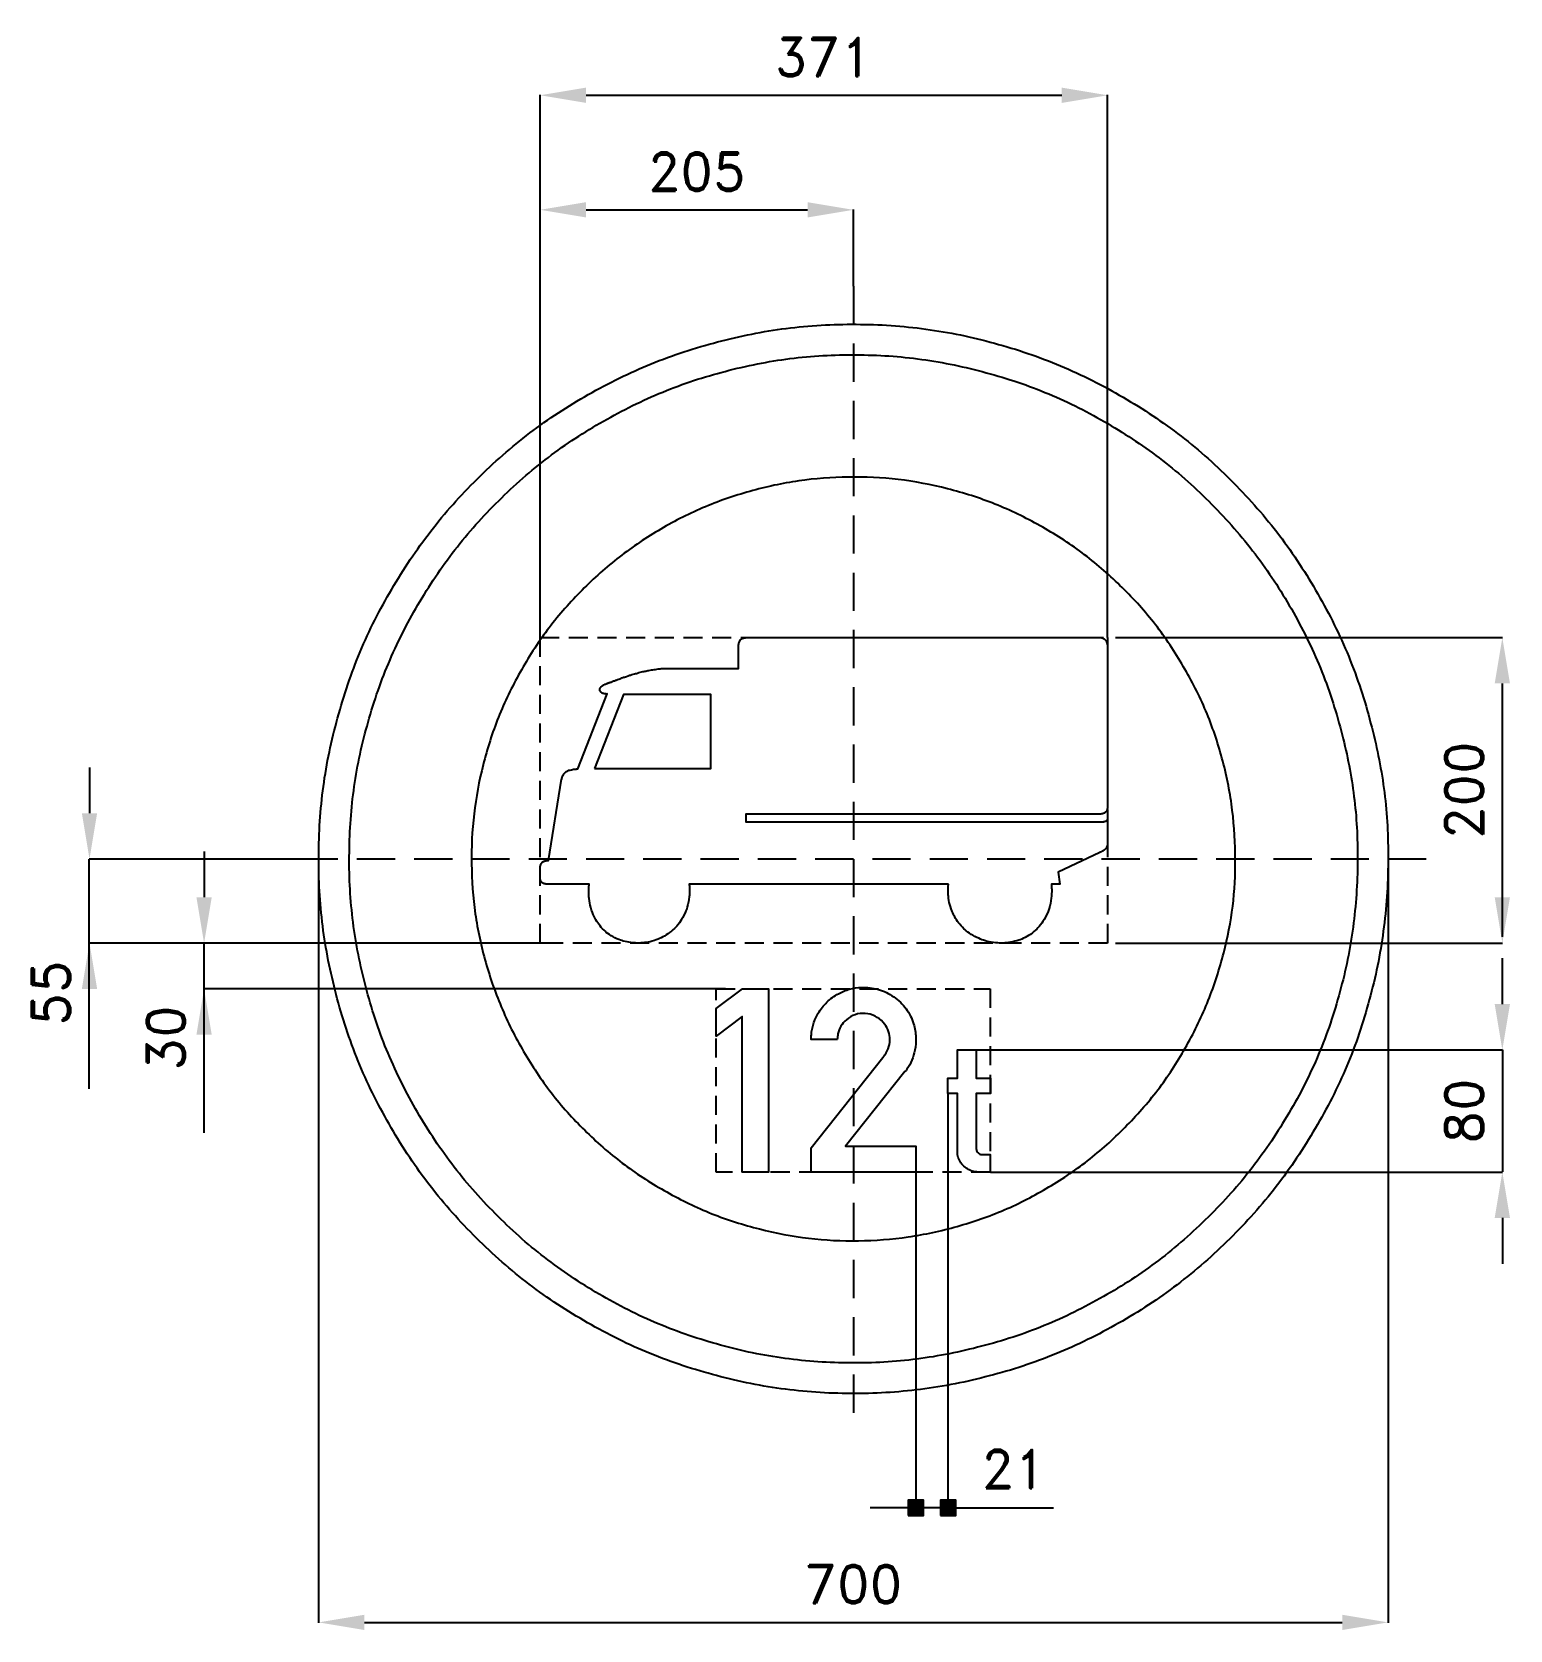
# Model space of a CAD drawing. Header units: millimetres. Extents: x -538 to 430, y -505 to 542.
import ezdxf

# ---------------------------------------------------------------- set-up
doc = ezdxf.new("R2010")
doc.units = ezdxf.units.MM
doc.header["$LTSCALE"] = 5
doc.linetypes.add('ČÁRKOVANÁX2', pattern=[1.5, 1, -0.5])
doc.layers.add('Kóty', color=2, linetype='Continuous')
doc.layers.add('Značka', color=7, linetype='Continuous')
doc.styles.get("Standard").update_dxf_attribs({"font": 'romand.shx', "height": 25})
doc.dimstyles.get("Standard").update_dxf_attribs({"dimtxt": 25, "dimasz": 30, "dimexe": 0.18, "dimexo": 0.0625, "dimgap": 12.5, "dimtad": 1, "dimdec": 0, "dimzin": 0, "dimdsep": 46, "dimtxsty": 'Standard', "dimcen": 0.09, "dimadec": 0, "dimazin": 0, "dimtfac": 1, "dimtdec": 0, "dimtofl": 0, "dimtmove": 0, "dimatfit": 3, "dimfxl": 1, "dimtolj": 1, "dimtzin": 0, "dimarcsym": 0})

msp = doc.modelspace()

# ---------------------------------------------------------------- texts
at = {"layer": 'Kóty', "char_height": 25, "attachment_point": 5, "rotation": 90}
for s, insert in [('\\A1;55', (-525.2, -87.7)), ('\\A1;30', (-450, -117.1))]:
    msp.add_mtext(s, dxfattribs=dict(at, insert=insert))
at = {"layer": 'Kóty', "insert": (105.1, -399.4), "char_height": 25, "attachment_point": 5}
msp.add_mtext('\\A1;21', dxfattribs=at)

# ---------------------------------------------------------------- blocks, each defined once
blk = doc.blocks.new('*D1')
at = {"layer": 'Defpoints', "color": 0, "transparency": 16777216}
for p in [(-350, 0), (350, -1), (350, -499.8)]:
    blk.add_point(p, dxfattribs=at)
at = {"layer": 'Kóty', "color": 0, "lineweight": -2, "transparency": 16777216}
for p, q in [((-350, -0.1), (-350, -500)), ((350, -1.1), (350, -500)), ((-320, -499.8), (320, -499.8))]:
    blk.add_line(p, q, dxfattribs=at)
at = {"layer": 'Kóty', "color": 0, "transparency": 16777216}
for points in [[(-320, -494.8), (-320, -504.8), (-350, -499.8)], [(320, -494.8), (320, -504.8), (350, -499.8)]]:
    blk.add_solid(points, dxfattribs=at)
at = {"layer": 'Kóty', "color": 0, "transparency": 16777216, "insert": (0, -474.8), "char_height": 25, "attachment_point": 5}
blk.add_mtext('\\A1;700', dxfattribs=at)
blk = doc.blocks.new('*D3')
at = {"layer": 'Defpoints', "color": 0, "transparency": 16777216}
for p in [(171.5, 145), (424.8, 145), (171.5, -55)]:
    blk.add_point(p, dxfattribs=at)
at = {"layer": 'Kóty', "color": 0, "lineweight": -2, "transparency": 16777216}
for p, q in [((171.6, 145), (425, 145)), ((424.8, -25), (424.8, 115)), ((171.6, -55), (425, -55))]:
    blk.add_line(p, q, dxfattribs=at)
at = {"layer": 'Kóty', "color": 0, "transparency": 16777216}
for points in [[(419.8, 115), (429.8, 115), (424.8, 145)], [(419.8, -25), (429.8, -25), (424.8, -55)]]:
    blk.add_solid(points, dxfattribs=at)
at = {"layer": 'Kóty', "color": 0, "transparency": 16777216, "insert": (399.8, 45), "char_height": 25, "attachment_point": 5, "rotation": 90}
blk.add_mtext('\\A1;200', dxfattribs=at)
blk = doc.blocks.new('*D4')
at = {"layer": 'Defpoints', "color": 0, "transparency": 16777216}
for p in [(80.4, -125), (424.8, -125), (89.6, -205)]:
    blk.add_point(p, dxfattribs=at)
at = {"layer": 'Kóty', "color": 0, "lineweight": -2, "transparency": 16777216}
for p, q in [((424.8, -95), (424.8, -65)), ((80.4, -125), (425, -125)), ((89.7, -205), (425, -205)), ((424.8, -235), (424.8, -265))]:
    blk.add_line(p, q, dxfattribs=at)
at = {"layer": 'Kóty', "color": 0, "transparency": 16777216}
for points in [[(419.8, -95), (429.8, -95), (424.8, -125)], [(419.8, -235), (429.8, -235), (424.8, -205)]]:
    blk.add_solid(points, dxfattribs=at)
at = {"layer": 'Kóty', "color": 0, "transparency": 16777216, "insert": (399.8, -165), "char_height": 25, "attachment_point": 5, "rotation": 90}
blk.add_mtext('\\A1;80', dxfattribs=at)
blk = doc.blocks.new('*D5')
at = {"layer": 'Defpoints', "color": 0, "transparency": 16777216}
for p in [(0, 425.1), (0, 375), (-205, 145)]:
    blk.add_point(p, dxfattribs=at)
at = {"layer": 'Kóty', "color": 0, "lineweight": -2, "transparency": 16777216}
for p, q in [((-205, 145.1), (-205, 425.3)), ((-175, 425.1), (-30, 425.1)), ((0, 375.1), (0, 425.3))]:
    blk.add_line(p, q, dxfattribs=at)
at = {"layer": 'Kóty', "color": 0, "transparency": 16777216}
for points in [[(-175, 430.1), (-175, 420.1), (-205, 425.1)], [(-30, 430.1), (-30, 420.1), (0, 425.1)]]:
    blk.add_solid(points, dxfattribs=at)
at = {"layer": 'Kóty', "color": 0, "transparency": 16777216, "insert": (-102.5, 450.1), "char_height": 25, "attachment_point": 5}
blk.add_mtext('\\A1;205', dxfattribs=at)
blk = doc.blocks.new('*D6')
at = {"layer": 'Defpoints', "color": 0, "transparency": 16777216}
for p in [(166.4, 500.1), (-205, 145.1), (166.4, 145)]:
    blk.add_point(p, dxfattribs=at)
at = {"layer": 'Kóty', "color": 0, "lineweight": -2, "transparency": 16777216}
for p, q in [((-205, 145.1), (-205, 500.3)), ((-175, 500.1), (136.4, 500.1)), ((166.4, 145.1), (166.4, 500.3))]:
    blk.add_line(p, q, dxfattribs=at)
at = {"layer": 'Kóty', "color": 0, "transparency": 16777216}
for points in [[(-175, 505.1), (-175, 495.1), (-205, 500.1)], [(136.4, 505.1), (136.4, 495.1), (166.4, 500.1)]]:
    blk.add_solid(points, dxfattribs=at)
at = {"layer": 'Kóty', "color": 0, "transparency": 16777216, "insert": (-19.3, 525.1), "char_height": 25, "attachment_point": 5}
blk.add_mtext('\\A1;371', dxfattribs=at)

# ---------------------------------------------------------------- dimensions: what is measured, and where the dimension line sits
at = {"layer": 'Kóty'}
for base, p1, p2, picture, middle in [((166.4, 500.1), (-205, 145.1), (166.4, 145), '*D6', (-19.3, 525.1)), ((0, 425.1), (-205, 145), (0, 375), '*D5', (-102.5, 450.1)), ((350, -499.8), (-350, 0), (350, -1), '*D1', (0, -474.8))]:
    dim = msp.add_linear_dim(base=base, p1=p1, p2=p2, dimstyle='Standard', dxfattribs=at)
    dim.commit()
    dim.dimension.update_dxf_attribs({"geometry": picture, "text_midpoint": middle})
for base, p1, p2, picture, middle in [((424.8, 145), (171.5, -55), (171.5, 145), '*D3', (399.8, 45)), ((424.8, -125), (89.6, -205), (80.4, -125), '*D4', (399.8, -165))]:
    dim = msp.add_linear_dim(base=base, p1=p1, p2=p2, angle=90, dimstyle='Standard', dxfattribs=at)
    dim.commit()
    dim.dimension.update_dxf_attribs({"geometry": picture, "text_midpoint": middle})

# ---------------------------------------------------------------- hatches: boundary and pattern name
at = {"layer": 'Kóty'}
h = msp.add_hatch(color=256, dxfattribs=at)
h.dxf.hatch_style = 1
h.paths.add_polyline_path([(35.9, -429.8), (45.9, -429.8), (45.9, -419.8), (35.9, -419.8)])
h = msp.add_hatch(color=256, dxfattribs=at)
h.dxf.hatch_style = 1
h.paths.add_polyline_path([(57, -429.8), (67, -429.8), (67, -419.8), (57, -419.8)])

# ---------------------------------------------------------------- linework, layer by layer
for p, q in [((-500, 60), (-500, 30)), ((-350, 0), (-500.2, 0)), ((-425, 5), (-425, -25)), ((-200, -55), (-500.2, -55)), ((-500.2, -150.5), (-500.2, -55)), ((-83.7, -85), (-425.2, -85)), ((-425, -179.3), (-425, -85)), ((61.9, -153.4), (61.9, -425)), ((40.9, -196.4), (40.9, -425))]:
    msp.add_line(p, q, dxfattribs=at)
for points in [[(424.8, -50.9), (424.8, 75)], [(-500.2, -55), (-500.2, 0)], [(-425, -85), (-425, -55)], [(424.8, -124.9), (424.8, -204.9)], [(35.9, -424.8), (10.9, -424.8)], [(35.9, -419.8), (45.9, -429.8)], [(45.9, -419.8), (35.9, -429.8)], [(67, -424.8), (45.9, -424.8)], [(66.9, -424.8), (130.9, -424.8)]]:
    msp.add_lwpolyline(points, dxfattribs=at)
for points in [[(35.9, -429.8), (45.9, -429.8), (45.9, -419.8), (35.9, -419.8)], [(57, -429.8), (67, -429.8), (67, -419.8), (57, -419.8)]]:
    msp.add_lwpolyline(points, close=True, dxfattribs=at)
for points in [[(-505, 30), (-495, 30), (-500, 0)], [(-430, -25), (-420, -25), (-425, -55)], [(-505, -85), (-495, -85), (-500, -55)], [(-430, -115), (-420, -115), (-425, -85)]]:
    msp.add_solid(points, dxfattribs=at)
at = {"layer": 'Značka', "color": 6, "linetype": 'ČÁRKOVANÁX2', "lineweight": 25, "ltscale": 5}
for p, q in [((0, 375), (0, -375)), ((375, 0), (-375, 0))]:
    msp.add_line(p, q, dxfattribs=at)
at = {"layer": 'Značka', "color": 5}
for points in [[(350, 0.1), (350, -2.2), (350, -4.5, -0.032168), (346.5, -50.1, -0.035723), (336.9, -94.9, -0.036667), (321.9, -138.1, -0.034754), (300.8, -178.8, -0.034039), (275, -216.7, -0.034453), (244.3, -250.6, -0.03456), (209.6, -280.4, -0.034426), (171.1, -305.3, -0.034389), (129.8, -325.1, -0.034418), (86.2, -339.1, -0.034424), (41.2, -347.6, -0.034417), (-4.5, -349.9, -0.034416), (-50.2, -346.4, -0.034417), (-95, -336.7, -0.034417), (-138.2, -321.6, -0.034417), (-178.9, -300.7, -0.034417), (-216.7, -274.9, -0.034417), (-250.7, -244.1, -0.034417), (-280.5, -209.4, -0.034417), (-305.3, -170.9, -0.034417), (-325.2, -129.6, -0.034417), (-339.2, -86, -0.034417), (-347.7, -41, -0.034417), (-349.9, 4.7, -0.034417), (-346.5, 50.4, -0.034417), (-336.8, 95.1, -0.034417), (-321.7, 138.3, -0.034417), (-300.7, 179.1, -0.034417), (-274.9, 216.9, -0.034416), (-244.2, 250.8, -0.034418), (-209.5, 280.7, -0.034417), (-171, 305.5, -0.034415), (-129.7, 325.3, -0.034415), (-86.1, 339.3, -0.034415), (-41.1, 347.8, -0.034416), (4.6, 350.1, -0.034417), (50.3, 346.6, -0.034417), (95.1, 337, -0.034417), (138.3, 321.8, -0.034417), (179, 300.9, -0.034417), (216.8, 275.1, -0.034407), (250.8, 244.3, -0.034414), (280.6, 209.6, -0.034488), (305.4, 171.1, -0.034419), (325.3, 129.9, -0.034077), (339.3, 86.3, -0.03279), (347.6, 43.5, -0.034265), (350, 0.1)], [(62.2, -16.5), (-107.4, -16.5), (-107.4, -16.5), (-107.4, -16.6), (-107.4, -17.1), (-107.3, -17.5), (-107.3, -18), (-107.3, -18.4), (-107.3, -18.8), (-107.3, -19.3), (-107.3, -19.6), (-107.3, -20), (-107.3, -20.3), (-107.2, -20.7), (-107.2, -20.8), (-107.2, -20.9), (-107.3, -21.1), (-107.3, -21.3), (-107.3, -21.8), (-107.3, -22.3), (-107.3, -23.6), (-107.5, -24.8), (-107.7, -26.4), (-107.9, -28.1), (-108.3, -29.7), (-108.7, -31.3), (-109.1, -32.6), (-109.6, -33.8), (-110.2, -35.3), (-110.9, -36.8), (-111.6, -38.2), (-112.4, -39.6), (-113.1, -40.7), (-113.9, -41.8), (-114.7, -42.9), (-115.6, -43.9), (-116.3, -44.7), (-117.1, -45.4), (-118.1, -46.3), (-119.1, -47.2), (-120.3, -48.1), (-121.5, -49), (-122.6, -49.7), (-123.7, -50.4), (-124.8, -51), (-125.9, -51.6), (-126.9, -52), (-127.8, -52.4), (-129, -52.8), (-130.2, -53.3), (-131.7, -53.7), (-133.1, -54.1), (-134.4, -54.4), (-135.6, -54.6), (-136.8, -54.7), (-138.1, -54.9), (-139.1, -54.9), (-140.1, -55, -0.00959), (-141.4, -55), (-142.7, -54.9), (-144.2, -54.9), (-145.7, -54.7), (-146.9, -54.5), (-148.1, -54.3), (-149.3, -54), (-150.6, -53.7), (-151.5, -53.4), (-152.5, -53.1), (-153.6, -52.7), (-154.8, -52.2), (-156.2, -51.5), (-157.5, -50.8), (-158.6, -50.2), (-159.7, -49.5), (-160.7, -48.7), (-161.7, -48), (-162.5, -47.3), (-163.2, -46.6), (-164.1, -45.7), (-165, -44.8), (-165.8, -43.8), (-166.7, -42.7), (-167.3, -41.8), (-168, -40.8), (-168.6, -39.8), (-169.1, -38.9), (-169.5, -38), (-169.9, -37.2), (-170.4, -36.2), (-170.8, -35.1), (-171.4, -33.4), (-171.9, -31.7), (-172.3, -30.3), (-172.6, -28.9), (-172.8, -27.4), (-173, -25.9), (-173.1, -24.8), (-173.2, -23.6), (-173.2, -22.1), (-173.2, -20.6), (-173.2, -20.1), (-173.2, -19.6), (-173.1, -19.2), (-173.1, -18.8), (-173.1, -18.4), (-173.1, -18), (-173.1, -17.7), (-173, -17.4), (-173, -17), (-173, -16.6), (-173, -16.5), (-173, -16.5), (-199, -16.5), (-199, -16.5), (-199, -16.5), (-199.1, -16.5), (-199.1, -16.5), (-199.1, -16.5), (-199.2, -16.5), (-199.2, -16.5), (-199.2, -16.5), (-199.3, -16.5), (-199.3, -16.5), (-199.3, -16.5), (-199.4, -16.5), (-199.7, -16.5), (-199.9, -16.5), (-200.2, -16.5), (-200.4, -16.5), (-200.7, -16.4), (-200.9, -16.4), (-201.1, -16.4), (-201.2, -16.4), (-201.5, -16.3), (-201.7, -16.3), (-201.9, -16.3), (-202, -16.2), (-202.2, -16.2), (-202.3, -16.2), (-202.4, -16.1), (-202.6, -16.1), (-202.7, -16), (-202.8, -16), (-202.9, -16), (-203, -15.9), (-203.1, -15.8), (-203.2, -15.8), (-203.3, -15.8), (-203.4, -15.7), (-203.4, -15.7), (-203.5, -15.6), (-203.6, -15.6), (-203.6, -15.5), (-203.7, -15.5), (-203.8, -15.4), (-203.8, -15.4), (-203.9, -15.3), (-204, -15.2), (-204.1, -15.2), (-204.1, -15.1), (-204.2, -15.1), (-204.2, -15), (-204.2, -15), (-204.3, -14.9), (-204.3, -14.8), (-204.4, -14.7), (-204.4, -14.7), (-204.5, -14.6), (-204.5, -14.5), (-204.6, -14.4), (-204.6, -14.4), (-204.6, -14.3), (-204.7, -14.2), (-204.7, -14.2), (-204.7, -14.1), (-204.8, -14), (-204.8, -13.9), (-204.8, -13.8), (-204.8, -13.8), (-204.8, -13.7), (-204.9, -13.6), (-204.9, -13.6), (-204.9, -13.5), (-204.9, -13.4), (-204.9, -13.3), (-204.9, -13.2), (-204.9, -13.1), (-205, -13), (-205, -12.9), (-205, -12.8), (-205, -12.8), (-205, -12.7), (-205, -12.6), (-205, -12.5), (-205, -12.4), (-205, -12.4), (-205, -12.4), (-205, -12.3), (-205, -12.3), (-205, -12.3), (-205, -12.2), (-205, -12.2), (-205, -12.2), (-205, -12.2), (-205, -12.1), (-205, -12.1), (-205, -12), (-205, -11.8), (-205, -11.6), (-205, -11.2), (-205, -10.7), (-205, -10.2), (-205, -9.6), (-205, -9), (-205, -8.4), (-205, -7.9), (-205, -7.5), (-205, -6.9), (-205, -6.3), (-205, -6), (-205, -5.8), (-205, -5.6), (-205, -5.4), (-204.9, -5.2), (-204.9, -5), (-204.9, -4.8), (-204.9, -4.6), (-204.8, -4.4), (-204.8, -4.2), (-204.8, -4.1), (-204.7, -4), (-204.7, -3.8), (-204.6, -3.7), (-204.6, -3.6), (-204.6, -3.5), (-204.5, -3.4), (-204.5, -3.3), (-204.4, -3.2), (-204.4, -3.1), (-204.3, -3), (-204.2, -2.9), (-204.2, -2.8), (-204.1, -2.7), (-204.1, -2.6), (-204, -2.5), (-203.9, -2.5), (-203.9, -2.4), (-203.8, -2.3), (-203.7, -2.2), (-203.7, -2.1), (-203.6, -2.1), (-203.5, -2), (-203.4, -1.9), (-203.3, -1.9), (-203.2, -1.8), (-203.1, -1.8), (-203.1, -1.7), (-203, -1.7), (-202.9, -1.6), (-202.8, -1.5), (-202.6, -1.5), (-202.5, -1.4), (-202.4, -1.4), (-202.3, -1.4), (-202.2, -1.3), (-202.1, -1.3), (-202, -1.3), (-201.9, -1.2), (-201.8, -1.2), (-201.7, -1.2), (-201.6, -1.2), (-201.6, -1.1), (-201.5, -1.1), (-201.4, -1.1), (-201.3, -1.1), (-201.3, -1.1), (-201.2, -1.1), (-201.2, -1.1), (-201.1, -1.1), (-200.9, -1), (-200.8, -1), (-200.7, -1), (-200.6, -1), (-200.5, -1), (-200.4, -1), (-200.3, -1), (-200.2, -1), (-200.1, -1), (-200, -1), (-199.9, -1), (-199.9, -1), (-199.8, -1), (-199.8, -1), (-199.8, -1), (-199.7, -1), (-199.7, -1), (-199.7, -1), (-199.6, -1), (-199.6, -1), (-199.6, -1), (-199.6, -1), (-191, 52.2), (-191, 52.2), (-191, 52.2), (-191, 52.2), (-191, 52.2), (-191, 52.3), (-191, 52.3), (-190.9, 52.4), (-190.9, 52.5), (-190.9, 52.6), (-190.9, 52.7), (-190.9, 52.8), (-190.8, 52.8), (-190.8, 52.9), (-190.8, 53), (-190.8, 53), (-190.8, 53.1), (-190.8, 53.1), (-190.8, 53.1), (-190.7, 53.2), (-190.7, 53.3), (-190.7, 53.5), (-190.5, 53.8), (-190.4, 54.1), (-190.2, 54.5), (-190.1, 54.9), (-189.8, 55.2), (-189.6, 55.6), (-189.4, 55.9), (-189.2, 56.1), (-188.9, 56.4), (-188.6, 56.7), (-188.6, 56.7), (-188.5, 56.8), (-188.5, 56.8), (-188.5, 56.8), (-188.5, 56.8), (-188.5, 56.8), (-188.5, 56.8), (-188.5, 56.8), (-188.5, 56.8), (-188.5, 56.8), (-188.5, 56.8), (-188.4, 56.9), (-188.4, 56.9), (-188.4, 56.9), (-188.3, 56.9), (-188.2, 57), (-188.1, 57.1), (-187.9, 57.3), (-187.4, 57.5), (-186.9, 57.8), (-186.2, 58.1), (-185.4, 58.3), (-184.6, 58.5), (-183.8, 58.7), (-183.2, 58.8), (-182.6, 58.8), (-181.9, 58.9), (-181.3, 58.9), (-181.2, 59), (-181.1, 59), (-181.1, 59), (-181.1, 59), (-181, 59), (-181, 59), (-180.9, 59), (-180.9, 59), (-180.8, 59), (-180.7, 59), (-180.7, 59), (-180.6, 59), (-180.5, 59), (-180.5, 59), (-180.4, 59), (-180.3, 59), (-180.3, 59), (-180.3, 59), (-161.1, 108.1), (-161.1, 108.1), (-161.1, 108.1), (-161.2, 108.1), (-161.2, 108.1), (-161.3, 108.1), (-161.3, 108.1), (-161.3, 108.1), (-161.4, 108), (-161.4, 108), (-161.5, 108), (-161.5, 108), (-161.5, 108, -0.005175), (-161.8, 108), (-162.1, 108.1), (-162.3, 108.1), (-162.5, 108.1), (-162.7, 108.1), (-162.9, 108.2), (-163.1, 108.2), (-163.3, 108.3), (-163.5, 108.3), (-163.7, 108.4), (-163.8, 108.5), (-164, 108.5), (-164.2, 108.6), (-164.3, 108.7), (-164.4, 108.7), (-164.6, 108.8), (-164.7, 108.9), (-164.8, 108.9), (-164.9, 109), (-165, 109.1), (-165.1, 109.2), (-165.2, 109.3), (-165.3, 109.4), (-165.4, 109.4), (-165.4, 109.5), (-165.5, 109.6), (-165.5, 109.6), (-165.6, 109.7), (-165.6, 109.8), (-165.7, 109.9), (-165.8, 110), (-165.8, 110.1), (-165.8, 110.1), (-165.9, 110.2), (-165.9, 110.3), (-165.9, 110.4), (-165.9, 110.5), (-166, 110.5), (-166, 110.6), (-166, 110.7), (-166, 110.8), (-166, 111), (-166, 111.1), (-166, 111.1), (-166, 111.2), (-166, 111.3), (-165.9, 111.4), (-165.9, 111.5), (-165.9, 111.6), (-165.9, 111.7), (-165.8, 111.8), (-165.8, 111.9), (-165.7, 112), (-165.7, 112.1), (-165.6, 112.2), (-165.5, 112.3), (-165.5, 112.4), (-165.4, 112.5), (-165.3, 112.6), (-165.3, 112.6), (-165.1, 112.8), (-165, 112.9), (-164.9, 113), (-164.8, 113.1), (-164.7, 113.2), (-164.6, 113.3), (-164.4, 113.4), (-164.3, 113.4), (-164.2, 113.5), (-164.1, 113.6), (-163.8, 113.8), (-163.5, 114), (-163.3, 114.1), (-163.1, 114.2), (-162.8, 114.4), (-162.6, 114.5), (-162.3, 114.6), (-162.2, 114.6), (-161.9, 114.7), (-161.6, 114.8), (-161.5, 114.9), (-161.5, 114.9), (-161.4, 114.9), (-161.3, 115), (-161.2, 115), (-161.2, 115), (-161.1, 115), (-161, 115), (-161, 115.1), (-160.9, 115.1), (-160.8, 115.1), (-160.8, 115.1), (-160.7, 115.2), (-160.7, 115.2), (-160.6, 115.2), (-160.5, 115.2), (-160.5, 115.2), (-160.4, 115.3), (-160.4, 115.3), (-160.3, 115.3), (-160.2, 115.3), (-160, 115.4), (-159.9, 115.4), (-159.8, 115.5), (-159.7, 115.5), (-159.5, 115.6), (-159.4, 115.6), (-159.3, 115.7), (-159.2, 115.7), (-159.1, 115.8), (-158.6, 115.9), (-158.1, 116.1), (-157.8, 116.3), (-157.4, 116.4), (-157, 116.6), (-156.6, 116.7), (-156.3, 116.8), (-156, 116.9), (-155.6, 117.1), (-155.2, 117.2), (-154.4, 117.5), (-153.6, 117.8), (-152.9, 118.1), (-152.2, 118.3), (-151.6, 118.6), (-150.9, 118.8), (-150.4, 119), (-149.8, 119.2), (-149.2, 119.4), (-148.5, 119.6), (-147.5, 120), (-146.6, 120.3), (-145.8, 120.5), (-144.9, 120.8), (-144.1, 121), (-143.3, 121.3), (-142.7, 121.5), (-142, 121.6), (-141.2, 121.8), (-140.4, 122.1), (-139.5, 122.3), (-138.7, 122.5), (-137.9, 122.7), (-137.2, 122.8), (-136.5, 123), (-135.8, 123.1), (-135.2, 123.3), (-134.6, 123.4), (-133.9, 123.5), (-133.1, 123.6), (-132.2, 123.8), (-131.2, 124), (-130.3, 124.1), (-129.5, 124.2), (-128.7, 124.3), (-127.8, 124.5), (-127.2, 124.5), (-126.5, 124.6), (-125.8, 124.7), (-125.1, 124.7), (-125, 124.7), (-124.9, 124.7), (-124.8, 124.7), (-124.8, 124.7), (-124.8, 124.7), (-124.7, 124.7), (-124.6, 124.7), (-124.5, 124.7), (-124.3, 124.8), (-124.2, 124.8), (-124, 124.8), (-123.9, 124.8), (-123.8, 124.8), (-123.7, 124.8), (-123.5, 124.8), (-123.4, 124.8), (-123.4, 124.8), (-123.3, 124.8), (-75.2, 124.8), (-75.2, 138.7), (-75.2, 138.8), (-75.2, 138.8), (-75.2, 138.8), (-75.1, 138.9), (-75.1, 138.9), (-75.1, 139), (-75.1, 139), (-75.1, 139), (-75.1, 139.1), (-75.1, 139.1), (-75.1, 139.2), (-75.1, 139.2), (-75.1, 139.5), (-75.1, 139.8), (-75.1, 140.1), (-75.1, 140.3), (-75, 140.6), (-75, 140.8), (-75, 141), (-74.9, 141.2), (-74.9, 141.4), (-74.8, 141.7), (-74.8, 141.8), (-74.7, 142), (-74.7, 142.1), (-74.6, 142.3), (-74.6, 142.4), (-74.5, 142.5), (-74.5, 142.6), (-74.4, 142.7), (-74.4, 142.9), (-74.3, 143), (-74.2, 143.1), (-74.2, 143.2), (-74.1, 143.3), (-74, 143.4), (-74, 143.5), (-73.9, 143.5), (-73.8, 143.6), (-73.8, 143.7), (-73.7, 143.7), (-73.6, 143.8), (-73.5, 143.9), (-73.4, 144), (-73.4, 144), (-73.3, 144.1), (-73.2, 144.2), (-73.1, 144.2), (-73, 144.3), (-72.9, 144.3), (-72.9, 144.3), (-72.8, 144.4), (-72.6, 144.5), (-72.5, 144.5), (-72.3, 144.6), (-72.2, 144.6), (-72.1, 144.7), (-71.9, 144.7), (-71.8, 144.7), (-71.7, 144.7), (-71.6, 144.8), (-71.5, 144.8), (-71.3, 144.8), (-71.2, 144.9), (-71.1, 144.9), (-71, 144.9), (-70.9, 144.9), (-70.8, 144.9), (-70.7, 144.9), (-70.6, 144.9), (-70.5, 144.9), (-70.4, 145), (-70.2, 145), (-70, 145), (-69.8, 145), (-69.6, 145), (-69.4, 145), (-69.3, 145), (-69.1, 145), (-69, 145), (-68.9, 145), (-68.7, 145), (-68.7, 145), (-68.7, 145), (161.5, 145), (161.7, 145), (161.8, 145, -0.050217), (162.6, 144.9), (163.4, 144.6), (164.1, 144.2), (164.6, 143.7), (165.2, 143), (165.6, 142.3), (165.9, 141.5), (166.2, 140.8), (166.4, 140), (166.4, 139.2), (166.4, 139), (166.4, 138.9), (166.4, 138.9), (166.4, 137.3), (166.4, 135.8), (166.4, 132.7), (166.4, 129.5), (166.4, 121.8), (166.4, 114), (166.4, 103.6), (166.4, 93.2), (166.4, 82.8), (166.4, 72.4), (166.4, 64.1), (166.4, 55.7), (166.4, 46.9), (166.4, 38.1), (166.4, 36.5), (166.4, 34.9), (166.4, 34.9), (166.4, 34.9), (166.4, 34.8), (166.4, 34.7), (166.4, 34.6), (166.4, 34.4), (166.4, 34.2), (166.4, 34), (166.4, 33.8), (166.4, 33.5), (166.3, 33.4), (166.3, 33.2), (166.3, 33), (166.2, 32.8), (166.2, 32.6), (166.1, 32.5), (166.1, 32.4), (166.1, 32.2), (166, 32.1), (166, 32), (165.9, 31.9), (165.9, 31.8), (165.9, 31.7), (165.8, 31.6), (165.7, 31.5), (165.6, 31.4), (165.6, 31.3), (165.5, 31.2), (165.4, 31.1), (165.4, 31), (165.3, 30.9), (165.2, 30.8), (165.1, 30.7), (165.1, 30.7), (164.9, 30.6), (164.8, 30.5), (164.7, 30.4), (164.6, 30.3), (164.5, 30.2), (164.4, 30.2), (164.3, 30.1), (164.2, 30.1), (164.1, 30), (164, 30), (163.8, 29.9), (163.6, 29.8), (163.4, 29.8), (163.3, 29.7), (163.1, 29.7), (163, 29.6), (162.9, 29.6), (162.7, 29.6), (162.6, 29.5), (162.4, 29.5), (162.1, 29.4), (161.8, 29.4), (161.5, 29.4), (161.3, 29.3), (161, 29.3), (160.8, 29.3), (160.5, 29.3), (160.3, 29.3), (160.1, 29.3), (159.8, 29.3), (159.7, 29.3), (159.7, 29.3), (159.6, 29.3), (159.6, 29.3), (159.5, 29.3), (159.5, 29.3), (159.4, 29.3), (159.4, 29.3), (159.3, 29.3), (159.3, 29.3), (159.3, 29.3), (159.3, 29.3), (-70.3, 29.3), (-70.3, 24.4), (160.4, 24.4), (162.1, 24.4), (162.1, 24.4), (162.1, 24.4), (162.2, 24.4), (162.4, 24.4), (162.5, 24.4), (162.7, 24.4), (162.8, 24.4), (162.9, 24.4), (163.1, 24.4), (163.2, 24.4), (163.3, 24.4), (163.4, 24.4), (163.6, 24.4), (163.8, 24.4), (163.9, 24.4), (164, 24.5), (164.1, 24.5), (164.2, 24.5), (164.4, 24.5), (164.4, 24.5), (164.6, 24.6), (164.7, 24.6), (164.8, 24.7), (164.9, 24.7), (165.1, 24.7), (165.1, 24.8), (165.2, 24.8), (165.3, 24.9), (165.4, 24.9), (165.5, 25), (165.6, 25), (165.7, 25.1), (165.8, 25.1), (165.9, 25.2), (165.9, 25.3), (166, 25.3), (166.1, 25.4), (166.1, 25.5), (166.2, 25.5), (166.2, 25.6), (166.3, 25.6), (166.3, 25.7), (166.3, 25.7), (166.4, 25.8), (166.4, 25.8), (166.4, 25.8), (166.4, 25.8), (166.4, 25.8), (166.4, 25.8), (166.4, 25.9), (166.4, 25.9), (166.4, 25.9), (166.4, 10.3), (166.4, 10.3), (166.4, 10.2), (166.4, 10.2), (166.4, 10.2), (166.4, 10.1), (166.4, 10.1), (166.4, 10.1), (166.4, 10.1), (166.4, 10), (166.4, 10), (166.4, 10), (166.4, 9.9), (166.4, 9.9), (166.4, 9.8), (166.4, 9.7), (166.4, 9.6), (166.4, 9.4), (166.4, 9.3), (166.3, 9.1), (166.3, 8.9), (166.2, 8.8), (166.2, 8.7), (166.2, 8.5), (166.1, 8.4), (166, 8.2), (166, 8), (165.9, 7.9), (165.9, 7.8), (165.8, 7.7), (165.7, 7.5), (165.7, 7.4), (165.6, 7.3), (165.5, 7.2), (165.4, 7.1), (165.3, 7), (165.2, 6.8), (165.1, 6.7), (165, 6.6), (164.9, 6.5), (164.8, 6.4), (164.7, 6.3), (164.6, 6.2), (164.4, 6.1), (164.3, 6), (164.2, 5.9), (164, 5.8), (163.9, 5.7), (163.8, 5.6), (163.7, 5.5), (163.5, 5.4), (163.4, 5.4), (163.3, 5.3), (163.2, 5.2), (163.1, 5.2), (162.9, 5.1), (162.7, 5), (162.6, 4.9), (162.4, 4.8), (162.2, 4.7), (162.1, 4.7), (162, 4.6), (161.8, 4.6), (161.7, 4.5), (161.6, 4.4), (161.6, 4.4), (161.5, 4.4), (161.5, 4.4), (161.5, 4.4), (161.5, 4.4), (161.5, 4.4), (161.4, 4.4), (161.4, 4.4), (161.4, 4.4), (161.4, 4.3), (161.3, 4.3), (161.3, 4.3), (161.3, 4.3), (161.3, 4.3), (134.1, -8.5), (135.1, -16.5), (129.8, -16.5), (129.8, -16.5), (129.8, -16.6), (129.8, -17.1), (129.8, -17.7), (129.8, -18.2), (129.8, -18.7), (129.8, -19.2), (129.9, -19.8), (129.9, -20.2), (129.9, -20.6), (129.9, -21), (129.9, -21.4), (129.9, -21.5), (129.9, -21.6), (129.9, -21.8), (129.8, -22.1), (129.8, -22.6), (129.8, -23.1), (129.7, -24.4), (129.5, -25.7), (129.3, -27.4), (129, -29.1), (128.6, -30.8), (128.1, -32.4), (127.7, -33.7), (127.2, -35), (126.5, -36.6), (125.7, -38.1), (124.9, -39.6), (124.1, -40.9), (123.4, -42), (122.6, -43.1), (121.7, -44.1), (120.8, -45.1), (120.1, -45.9), (119.3, -46.6), (118.2, -47.5), (117.2, -48.3), (116, -49.3), (114.7, -50.1), (113.6, -50.8), (112.5, -51.4), (111.3, -51.9), (110.2, -52.4), (109.2, -52.8), (108.3, -53.1), (107.1, -53.5), (105.8, -53.8), (104.3, -54.2), (102.9, -54.5), (101.6, -54.7), (100.3, -54.8), (99.1, -54.9), (97.8, -55, -0.007819), (96.8, -55, -0.00816), (95.7, -55), (94.5, -54.9), (93.2, -54.8), (91.7, -54.6), (90.2, -54.4), (88.9, -54.1), (87.6, -53.9), (86.4, -53.5), (85.2, -53.1), (84.2, -52.8), (83.3, -52.4), (82.1, -51.9), (80.9, -51.4), (79.5, -50.7), (78.2, -49.9), (77.1, -49.3), (76, -48.5), (74.9, -47.8), (73.9, -47), (73.1, -46.3), (72.4, -45.6), (71.5, -44.7), (70.6, -43.7), (69.7, -42.7), (68.9, -41.7), (68.2, -40.8), (67.6, -39.9), (66.9, -38.9), (66.4, -37.9), (65.9, -37.1), (65.6, -36.3), (65.1, -35.3), (64.6, -34.3), (64, -32.7), (63.5, -31.1), (63.1, -29.8), (62.8, -28.4), (62.5, -27.1), (62.3, -25.7), (62.2, -24.6), (62.1, -23.5), (62, -22.1), (62, -20.7), (62, -20.2), (62, -19.7), (62.1, -19.3), (62.1, -18.9), (62.1, -18.4), (62.1, -18), (62.1, -17.7), (62.1, -17.3), (62.2, -17), (62.2, -16.6), (62.2, -16.5), (62.2, -16.5)], [(-27.6, -205), (-27.6, -189), (19.3, -129.9), (20, -129, 0.012129), (20.7, -128.1, 0.082986), (23.2, -122.8, 0.094412), (23.8, -116.9, 0.092135), (22.5, -111.6, 0.084036), (19.5, -107, 0.098135), (14.2, -102.8, 0.106052), (7.8, -101.1, 0.106166), (1.2, -101.9, 0.099954), (-4.6, -105.3, 0.08372), (-8.2, -109.5, 0.091649), (-10.1, -114.5, 0.026125), (-10.4, -116.3, 0.00867), (-10.5, -118.2), (-27.6, -118.2), (-27.6, -116.6, -0.010143), (-27.5, -115, -0.059419), (-26.1, -107.8, -0.058233), (-23, -101, -0.072154), (-17.3, -93.7, -0.072223), (-9.7, -88.2, -0.061477), (-2.5, -85.2, -0.059946), (5.3, -84.1, -0.083067), (16.4, -85.4, -0.087047), (26.4, -90.3, -0.087767), (34.5, -98, -0.087799), (39.4, -108, -0.068483), (40.9, -116.6, -0.06242), (40.2, -125.2, -0.050688), (38.3, -131.7, -0.061851), (35.1, -137.5), (34.5, -138.4), (33.8, -139.2), (-5.2, -187.9), (40.9, -187.9), (40.9, -205), (-27.6, -205)], [(89.6, -205), (81.9, -205), (81.3, -205, -0.007844), (80.7, -204.9, -0.063536), (77.1, -204.1, -0.071654), (73.9, -202.4, -0.07931), (71, -199.7, -0.071786), (69, -196.2, -0.036594), (68.4, -194.5, -0.046848), (68.1, -192.8), (68.1, -192.4), (68.1, -191.9), (68.1, -153.5), (61.9, -153.5), (61.9, -143.4), (68.1, -143.4), (68.1, -125), (80.4, -125), (80.4, -143.4), (89.7, -143.4), (89.7, -153.5), (80.4, -153.5), (80.4, -189.4), (80.4, -189.7), (80.4, -189.9, 0.048091), (80.7, -190.9, 0.071725), (81.1, -191.9, 0.101996), (82.2, -192.9, 0.119782), (83.5, -193.4), (83.7, -193.4), (84, -193.5), (89.6, -193.5), (89.6, -205)]]:
    msp.add_lwpolyline(points, format="xyb", dxfattribs=at)
at = {"layer": 'Značka', "color": 1}
for points in [[(330, 0.1), (330, -2), (330, -4.2, -0.032166), (326.7, -47.2, -0.035722), (317.7, -89.5, -0.036665), (303.5, -130.2, -0.034754), (283.7, -168.6, -0.034039), (259.3, -204.3, -0.034453), (230.3, -236.3, -0.03456), (197.6, -264.4, -0.034426), (161.3, -287.8, -0.034389), (122.4, -306.5, -0.034418), (81.3, -319.7, -0.034424), (38.9, -327.7, -0.034417), (-4.3, -329.9, -0.034416), (-47.3, -326.6, -0.034417), (-89.5, -317.5, -0.034417), (-130.3, -303.2, -0.034416), (-168.7, -283.5, -0.034417), (-204.3, -259.1, -0.034417), (-236.3, -230.2, -0.034417), (-264.5, -197.4, -0.034417), (-287.9, -161.1, -0.034417), (-306.6, -122.2, -0.034417), (-319.8, -81.1, -0.034417), (-327.8, -38.7, -0.034417), (-329.9, 4.4, -0.034417), (-326.7, 47.5, -0.034417), (-317.6, 89.7, -0.034417), (-303.3, 130.4, -0.034416), (-283.6, 168.8, -0.034417), (-259.2, 204.5, -0.034418), (-230.2, 236.5, -0.034417), (-197.5, 264.6, -0.034415), (-161.2, 288, -0.034416), (-122.3, 306.8, -0.034417), (-81.2, 320, -0.034418), (-38.8, 328, -0.034417), (4.4, 330.1, -0.034417), (47.4, 326.8, -0.034417), (89.6, 317.7, -0.034415), (130.4, 303.5, -0.034416), (168.8, 283.7, -0.034418), (204.4, 259.4, -0.034406), (236.4, 230.4, -0.034413), (264.6, 197.6, -0.034487), (288, 161.4, -0.034418), (306.7, 122.5, -0.034077), (319.9, 81.3, -0.032792), (327.7, 41, -0.034265), (330, 0.1)], [(250, 0.1), (250, 1.8), (250, 3.4, 0.032169), (247.5, 36, 0.035722), (240.7, 68, 0.036667), (229.9, 98.9, 0.034753), (214.9, 127.9, 0.03404), (196.5, 155, 0.034453), (174.5, 179.2, 0.034563), (149.7, 200.5, 0.034428), (122.2, 218.2, 0.03439), (92.7, 232.4, 0.034416), (61.6, 242.4, 0.034424), (29.4, 248.5, 0.034418), (-3.2, 250.1, 0.034416), (-35.8, 247.6, 0.034415), (-67.8, 240.7, 0.034415), (-98.7, 229.9, 0.034416), (-127.8, 215, 0.034418), (-154.8, 196.5, 0.034417), (-179, 174.6, 0.034415), (-200.4, 149.8, 0.034417), (-218.1, 122.3, 0.034416), (-232.3, 92.8, 0.034416), (-242.3, 61.7, 0.034417), (-248.3, 29.5, 0.034417), (-249.9, -3.2, 0.034417), (-247.5, -35.8, 0.034417), (-240.6, -67.7, 0.034417), (-229.7, -98.6, 0.034417), (-214.8, -127.7, 0.034416), (-196.4, -154.7, 0.034416), (-174.4, -179, 0.034417), (-149.6, -200.3, 0.034417), (-122.1, -218, 0.034417), (-92.6, -232.2, 0.034417), (-61.5, -242.2, 0.034416), (-29.3, -248.3, 0.034416), (3.3, -249.9, 0.034417), (35.9, -247.4, 0.034418), (67.9, -240.5, 0.034416), (98.8, -229.7, 0.034417), (127.9, -214.7, 0.034417), (154.9, -196.3, 0.034405), (179.1, -174.3, 0.034415), (200.5, -149.5, 0.034488), (218.2, -122, 0.034417), (232.3, -92.6, 0.034078), (242.4, -61.4, 0.032788), (248.3, -30.9, 0.034264), (250, 0.1)]]:
    msp.add_lwpolyline(points, format="xyb", dxfattribs=at)
at = {"layer": 'Značka', "color": 6, "linetype": 'ČÁRKOVANÁX2', "ltscale": 2.5}
for points in [[(-205, -55), (-205, 145), (166.4, 145), (166.4, -55), (-205, -55)], [(-89.8, -205), (-89.8, -85), (89.6, -85), (89.6, -205), (-89.8, -205)]]:
    msp.add_lwpolyline(points, dxfattribs=at)
at = {"layer": 'Značka', "color": 5}
for points in [[(-169.5, 59.3), (-93.2, 59.3), (-93.2, 107.8), (-150.5, 107.8), (-169.5, 59.3)], [(-72.7, -205), (-72.7, -103.2), (-89.7, -116), (-89.7, -97.8), (-72.5, -85), (-55.6, -85), (-55.6, -205), (-72.7, -205)]]:
    msp.add_lwpolyline(points, dxfattribs=at)

msp.set_redraw_order([(e.dxf.handle, doc.entitydb.next_handle()) for e in msp.query("TEXT MTEXT ATTDEF DIMENSION ARC_DIMENSION")])  # texts and dimensions are drawn at this point

doc.saveas('drawing.dxf')
